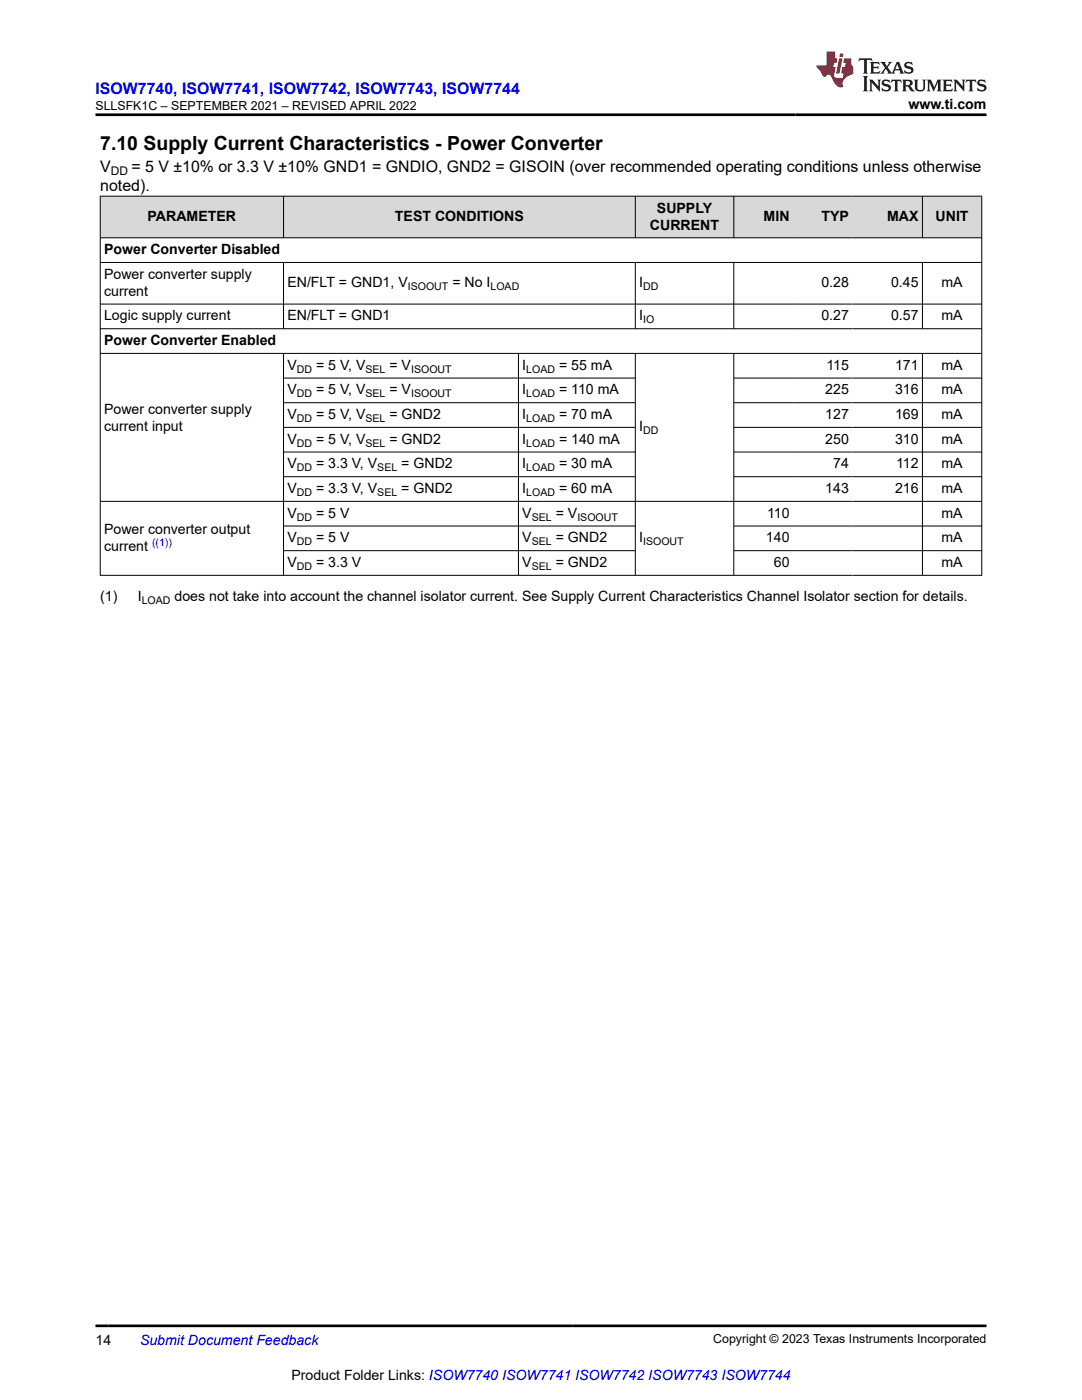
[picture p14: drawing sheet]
<svg xmlns="http://www.w3.org/2000/svg" width="216mm" height="279mm" viewBox="0 0 216 279" stroke-linecap="round" stroke-linejoin="round" font-family="sans-serif">
<defs><g id="words">
<text font-size="3.9" x="20" y="29.9">7.10 Supply Current Characteristics - Power Converter</text>
<text font-size="3.2" fill="#00f" x="19" y="18.7">ISOW7740, ISOW7741, ISOW7742, ISOW7743, ISOW7744</text>
<g font-size="3.2">
<text x="20" y="34.3">V</text>
<text x="26.2" y="34.3">= 5 V ±10% or 3.3 V ±10% GND1 = GNDIO, GND2 = GISOIN (over recommended operating conditions unless otherwise</text>
<text x="20" y="38.1">noted).</text>
</g>
<g font-size="2.8">
<text x="181.3" y="21.8">www.ti.com</text>
<text x="29.5" y="44.1">PARAMETER</text>
<text x="78.8" y="44.1">TEST CONDITIONS</text>
<text x="129.7" y="45.8">CURRENT</text>
<text x="131.1" y="42.4">SUPPLY</text>
<text x="152.4" y="44.1">MIN</text>
<text x="163.9" y="44.1">TYP</text>
<text x="177" y="44.1">MAX</text>
<text x="186.7" y="44.1">UNIT</text>
<text x="20.8" y="50.7">Power Converter Disabled</text>
<text x="20.8" y="55.7">Power converter supply</text>
<text x="20.8" y="59">current</text>
<text x="57.3" y="57.3">EN/FLT = GND1, V</text>
<text x="90.3" y="57.3">= No I</text>
<text x="127.5" y="57.3">I</text>
<text x="163.9" y="57.3">0.28</text>
<text x="177.8" y="57.3">0.45</text>
<text x="187.9" y="57.3">mA</text>
<text x="20.8" y="64">Logic supply current</text>
<text x="57.3" y="64">EN/FLT = GND1</text>
<text x="127.5" y="64">I</text>
<text x="163.9" y="64">0.27</text>
<text x="177.8" y="64">0.57</text>
<text x="187.9" y="64">mA</text>
<text x="20.8" y="68.9">Power Converter Enabled</text>
<text x="57.3" y="73.8">V</text>
<text x="63.1" y="73.8">= 5 V, V</text>
<text x="77.7" y="73.8">= V</text>
<text x="104.2" y="73.8">I</text>
<text x="111.6" y="73.8">= 55 mA</text>
<text x="164.9" y="73.8">115</text>
<text x="178.6" y="73.8">171</text>
<text x="187.9" y="73.8">mA</text>
<text x="20.8" y="82.7">Power converter supply</text>
<text x="57.3" y="78.7">V</text>
<text x="57.3" y="83.6">V</text>
<text x="63.1" y="78.7">= 5 V, V</text>
<text x="63.1" y="83.6">= 5 V, V</text>
<text x="77.7" y="78.7">= V</text>
<text x="77.7" y="83.6">= GND2</text>
<text x="104.2" y="78.7">I</text>
<text x="104.2" y="83.6">I</text>
<text x="111.6" y="78.7">= 110 mA</text>
<text x="111.6" y="83.6">= 70 mA</text>
<text x="164.7" y="78.7">225</text>
<text x="164.7" y="83.6">127</text>
<text x="178.6" y="78.7">316</text>
<text x="178.6" y="83.6">169</text>
<text x="187.9" y="78.7">mA</text>
<text x="187.9" y="83.6">mA</text>
<text x="20.8" y="86.1">current input</text>
<text x="57.3" y="88.6">V</text>
<text x="63.1" y="88.6">= 5 V, V</text>
<text x="77.7" y="88.6">= GND2</text>
<text x="104.2" y="88.6">I</text>
<text x="111.6" y="88.6">= 140 mA</text>
<text x="127.5" y="86.1">I</text>
<text x="164.7" y="88.6">250</text>
<text x="178.6" y="88.6">310</text>
<text x="187.9" y="88.6">mA</text>
<text x="57.3" y="93.5">V</text>
<text x="63.1" y="93.5">= 3.3 V, V</text>
<text x="80.1" y="93.5">= GND2</text>
<text x="104.2" y="93.5">I</text>
<text x="111.6" y="93.5">= 30 mA</text>
<text x="166.3" y="93.5">74</text>
<text x="178.8" y="93.5">112</text>
<text x="187.9" y="93.5">mA</text>
<text x="57.3" y="98.4">V</text>
<text x="63.1" y="98.4">= 3.3 V, V</text>
<text x="80.1" y="98.4">= GND2</text>
<text x="104.2" y="98.4">I</text>
<text x="111.6" y="98.4">= 60 mA</text>
<text x="164.7" y="98.4">143</text>
<text x="178.6" y="98.4">216</text>
<text x="187.9" y="98.4">mA</text>
<text x="20.8" y="106.6">Power converter output</text>
<text x="57.3" y="103.3">V</text>
<text x="63.1" y="103.3">= 5 V</text>
<text x="104.2" y="103.3">V</text>
<text x="110.9" y="103.3">= V</text>
<text x="153.1" y="103.3">110</text>
<text x="187.9" y="103.3">mA</text>
<text x="20.8" y="109.9">current</text>
<text x="57.3" y="108.3">V</text>
<text x="57.3" y="113.2">V</text>
<text x="63.1" y="108.3">= 5 V</text>
<text x="63.1" y="113.2">= 3.3 V</text>
<text x="104.2" y="108.3">V</text>
<text x="104.2" y="113.2">V</text>
<text x="110.9" y="108.3">= GND2</text>
<text x="110.9" y="113.2">= GND2</text>
<text x="127.5" y="108.3">I</text>
<text x="152.8" y="108.3">140</text>
<text x="154.4" y="113.2">60</text>
<text x="187.9" y="108.3">mA</text>
<text x="187.9" y="113.2">mA</text>
<text x="20" y="120">(1)</text>
<text x="27.5" y="120">I</text>
<text x="34.8" y="120">does not take into account the channel isolator current. See Supply Current Characteristics Channel Isolator section for details.</text>
<text x="19" y="268.4">14</text>
<text x="58.1" y="275.3">Product Folder Links: ISOW7740 ISOW7741 ISOW7742 ISOW7743 ISOW7744</text>
</g>
<text font-size="2.8" fill="#00f" x="27.9" y="268.4">Submit Document Feedback</text>
<g font-size="2.5">
<text x="19.1" y="21.9">SLLSFK1C – SEPTEMBER 2021 – REVISED APRIL 2022</text>
<text x="142.3" y="268.1">Copyright © 2023 Texas Instruments Incorporated</text>
</g>
<text font-size="2.4" x="22.1" y="34.9">DD</text>
<g font-size="2.1">
<text x="81.4" y="57.9">ISOOUT</text>
<text x="97.9" y="57.9">LOAD</text>
<text x="128.3" y="57.9">DD</text>
<text x="128.3" y="64.5">IO</text>
<text x="59.2" y="74.4">DD</text>
<text x="72.9" y="74.4">SEL</text>
<text x="82" y="74.4">ISOOUT</text>
<text x="105" y="74.4">LOAD</text>
<text x="59.2" y="79.3">DD</text>
<text x="72.9" y="79.3">SEL</text>
<text x="82" y="79.3">ISOOUT</text>
<text x="105" y="79.3">LOAD</text>
<text x="59.2" y="84.2">DD</text>
<text x="59.2" y="89.1">DD</text>
<text x="72.9" y="84.2">SEL</text>
<text x="72.9" y="89.1">SEL</text>
<text x="105" y="84.2">LOAD</text>
<text x="105" y="89.1">LOAD</text>
<text x="128.3" y="86.7">DD</text>
<text x="59.2" y="94.1">DD</text>
<text x="75.3" y="94.1">SEL</text>
<text x="105" y="94.1">LOAD</text>
<text x="59.2" y="99">DD</text>
<text x="75.3" y="99">SEL</text>
<text x="105" y="99">LOAD</text>
<text x="59.2" y="103.9">DD</text>
<text x="106.1" y="103.9">SEL</text>
<text x="115.2" y="103.9">ISOOUT</text>
<text x="59.2" y="108.8">DD</text>
<text x="59.2" y="113.7">DD</text>
<text x="106.1" y="108.8">SEL</text>
<text x="106.1" y="113.7">SEL</text>
<text x="128.3" y="108.8">ISOOUT</text>
<text x="28.3" y="120.5">LOAD</text>
</g>
<text font-size="2.1" fill="#00f" x="30.3" y="109">((1))</text>
</g></defs>
<g fill="#d8d8d8">
<path d="M20 39.1h175.9v8.4h-175.9z" fill-rule="evenodd"/>
<path d="M20.1 39.2h36.4v8.2h-36.4z" fill-rule="evenodd"/>
<path d="M56.6 39.2h70.1v8.2h-70.1z" fill-rule="evenodd"/>
<path d="M126.8 39.2h19.6v8.2h-19.6z" fill-rule="evenodd"/>
<path d="M146.5 39.2h11.8v8.2h-11.8z" fill-rule="evenodd"/>
<path d="M158.3 39.2h11.8v8.2h-11.8z" fill-rule="evenodd"/>
<path d="M170.1 39.2h13.9v8.2h-13.9z" fill-rule="evenodd"/>
<path d="M184.1 39.2h11.7v8.2h-11.7z" fill-rule="evenodd"/>
</g>
<g fill="none" stroke="#000" stroke-width=".2">
<path d="M19.9 39.1h176.1M20 39.1v75.8M56.6 39.1v8.4M126.8 39.1v8.4M146.4 39.1v8.4M184.1 39.1v8.4M195.9 39.1v75.8M19.9 47.5h176.1M19.9 52.4h176.1M56.6 52.4v13.3M126.8 52.4v13.3M146.4 52.4v13.3"/>
<path d="M184.1 52.4v13.3M19.9 60.7h176.1M19.9 65.6h176.1M19.9 70.5h176.1M56.6 70.5v44.4M56.6 75.5h70.2M103.5 70.5v44.4M126.8 70.5v44.4M146.4 70.5v44.4M146.4 75.5h49.6M184.1 70.5v44.4M56.6 80.4h70.2"/>
<path d="M56.6 85.3h70.2M56.6 90.2h70.2M56.6 95.1h70.2M146.4 80.4h49.6M146.4 85.3h49.6M146.4 90.2h49.6M146.4 95.1h49.6M19.9 100.1h176.1M19.9 114.8h176.1M56.6 105h70.2M56.6 109.9h70.2M146.4 105h49.6"/>
<path d="M146.4 109.9h49.6"/>
</g>
<path d="M171.5 11.6l-.2 .6 .5-.2h.6v.1v2.2l-.2 .4h1l-.2-.4v-2.2v-.1h.5l.5 .2-.1-.6zM173.6 12.4l.2 .3v1.6l-.2 .4h1.9l.1-.6a1.08 1.08 0 0 1-1.3 .2v-.7h.6l.4 .2v-.7l-.4 .2h-.6v-.5l.2-.2a1 1 0 0 1 1 .3l-.1-.5zM175.7 12.4l.9 1.1-1 1.2h.9l-.2-.2 .5-.8 .4 .8-.2 .2h1.6l-.2-.2 .2-.5h.9l.1 .5-.1 .2h.9l-.2-.4-.8-1.9h-.5l-.9 2.1-.9-1.1 .9-1h-.8l.2 .2-.4 .6-.4-.6 .2-.2zM179 12.8l.4 1h-.7zM180.7 12.5a.65 .65 0 0 0-.2 .7 .65 .65 0 0 0 .6 .5l.6 .1 .1 .3a.79 .79 0 0 1-.7 .4 .79 .79 0 0 1-.7-.5l.1 .7 .2-.1a.93 .93 0 0 0 1.1 0 .93 .93 0 0 0 .4-.9 1.46 1.46 0 0 0-1.2-.6l-.1-.3a1.09 1.09 0 0 1 1.2 .2l-.2-.6-.1 .1-.5-.2zM172.2 15.2l.2 .4v2.2l-.2 .4h1l-.2-.4v-2.2l.2-.4zM173.4 15.9l.2 .4v1.5l-.2 .4h.8l-.3-.4 .1-1.3 1.6 1.8v-2l.2-.4h-.7l.1 .2 .1 1.1-1.2-1.3zM176.2 16a.65 .65 0 0 0-.2 .8 .65 .65 0 0 0 .6 .4l.6 .2 .1 .2a.79 .79 0 0 1-.7 .4 .79 .79 0 0 1-.7-.5l.1 .7 .2-.1a.93 .93 0 0 0 1.1 .1 .93 .93 0 0 0 .4-1 1.46 1.46 0 0 0-1.2-.5l-.1-.4a1.09 1.09 0 0 1 1.2 .2l-.1-.6-.2 .1-.5-.1zM177.9 15.9l-.1 .6a.63 .63 0 0 1 .8-.3v1.6l-.3 .4h1l-.2-.4v-1.6a.66 .66 0 0 1 .8 .3l-.1-.6zM180 15.9l.2 .4v1.5l-.2 .4h1l-.2-.2-.1-.7h.5l.1 .2a.79 .79 0 0 0 1.2 .6l-1-.9a.61 .61 0 0 0 .6-.6 .61 .61 0 0 0-.5-.7zM180.8 16.2h.1a.47 .47 0 0 1 .5 .1 .47 .47 0 0 1 .1 .5l-.1 .1-.7 .1zM182.3 15.9l.2 .2a2.27 2.27 0 0 0 .4 2 1.04 1.04 0 0 0 1.7-.7v-1.3l.2-.2h-.8l.2 .4v1.1a.6 .6 0 0 1-.6 .6 .6 .6 0 0 1-.6-.6v-1.1l.3-.4zM184.9 15.9l.2 .4v1.5l-.2 .4h.8l-.3-.4v-1.4l.9 1.9 .9-1.9v1.4l-.3 .4h1l-.2-.4v-1.5l.2-.4h-.8l-.7 1.5-.6-1.5zM188.1 15.9l.2 .4v1.5l-.2 .4h1.9l.1-.6a1.09 1.09 0 0 1-1.3 .2v-.7h.6l.4 .2v-.6l-.4 .2h-.6v-.6l.2-.1a1.01 1.01 0 0 1 1 .3l-.1-.6zM190.2 15.9l.3 .4v1.5l-.3 .4h.8l-.2-.4v-1.3l1.6 1.8v-2l.2-.4h-.7l.2 .2v1.1l-1.2-1.3zM192.8 15.9l-.1 .6a.63 .63 0 0 1 .8-.3v1.6l-.3 .4h1l-.2-.4v-1.6a.66 .66 0 0 1 .8 .3l-.1-.6zM195.2 16a.65 .65 0 0 0-.2 .8 .65 .65 0 0 0 .6 .4l.6 .2 .2 .2a.79 .79 0 0 1-.7 .4 .79 .79 0 0 1-.7-.5l.1 .7 .2-.1a.93 .93 0 0 0 1 .1 .93 .93 0 0 0 .5-1 1.46 1.46 0 0 0-1.3-.5v-.4a1.09 1.09 0 0 1 1.2 .2l-.2-.6-.2 .1-.5-.1z" fill="#231f20"/>
<path d="M164.9 10.3v2.7h-2l.1 .4 .8 1a.95 .95 0 0 0 1 .9 .59 .59 0 0 1 .5-.4 .59 .59 0 0 1 .5 .3l.4 .8a1.59 1.59 0 0 0 2.1 1.4 1.61 1.61 0 0 1 1-2.3l1-.3-.1-1.5a1.59 1.59 0 0 1-.3-1.7h-1.5l-.2 .9h.6l-.2 .9h-.5l-.2 .9v.3l.4 .1-.1 .9h-.7a.73 .73 0 0 1-1-.7l.3-1.5h-.5l.1-.9h.5l.2-.9h-.5v-1.3zM167.4 11.6l-.6 3.1h.7l.6-3.1zM167.6 10.7l-.1 .6h.7l.1-.6z" fill="#ed1c24"/>
<path d="M19 22.9h177.8M19 264.6h177.8" fill="none" stroke="#000" stroke-width=".53"/>
<use href="#words"/>
</svg>
